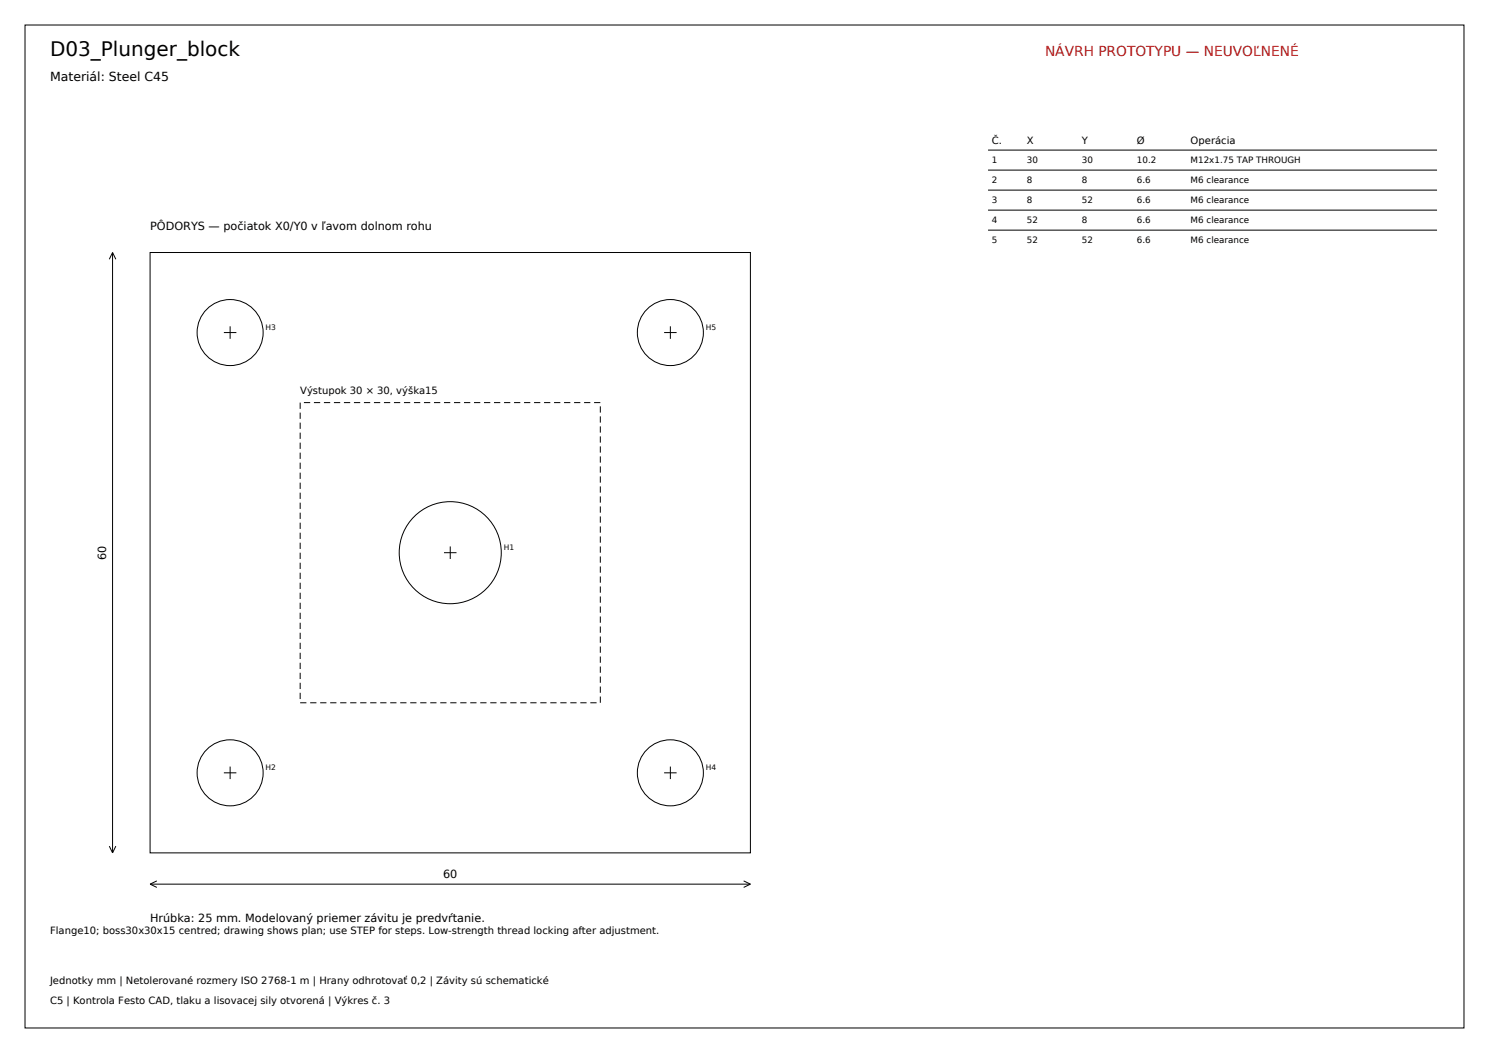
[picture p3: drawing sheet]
<svg xmlns="http://www.w3.org/2000/svg" width="420mm" height="297mm" viewBox="0 0 420 297" stroke-linecap="round" stroke-linejoin="round" font-family="sans-serif">
<defs><g id="words">
<text font-size="5.6" x="14.1" y="15.9">D03_Plunger_block</text>
<text font-size="3.9" fill="#b31414" x="294.8" y="15.9">NÁVRH PROTOTYPU — NEUVOĽNENÉ</text>
<text font-size="3.5" x="14.1" y="22.9">Materiál: Steel C45</text>
<g font-size="3.2">
<text x="42.3" y="64.9">PÔDORYS — počiatok X0/Y0 v ľavom dolnom rohu</text>
<text x="30" y="157.9" transform="rotate(-90 30 157.9)">60</text>
<text x="125" y="247.6">60</text>
<text x="42.3" y="260">Hrúbka: 25 mm. Modelovaný priemer závitu je predvŕtanie.</text>
</g>
<g font-size="2.8">
<text x="279.8" y="40.6">Č.</text>
<text x="289.6" y="40.6">X</text>
<text x="305.2" y="40.6">Y</text>
<text x="320.7" y="40.6">Ø</text>
<text x="335.8" y="40.6">Operácia</text>
<text x="84.7" y="111.1">Výstupok 30 × 30, výška15</text>
<text x="14.1" y="263.5">Flange10; boss30x30x15 centred; drawing shows plan; use STEP for steps. Low-strength thread locking after adjustment.</text>
<text x="14.1" y="277.6">Jednotky mm | Netolerované rozmery ISO 2768-1 m | Hrany odhrotovať 0,2 | Závity sú schematické</text>
<text x="14.1" y="283.2">C5 | Kontrola Festo CAD, tlaku a lisovacej sily otvorená | Výkres č. 3</text>
</g>
<g font-size="2.5">
<text x="279.8" y="45.9">1</text>
<text x="289.6" y="45.9">30</text>
<text x="305.2" y="45.9">30</text>
<text x="320.7" y="45.9">10.2</text>
<text x="335.8" y="45.9">M12x1.75 TAP THROUGH</text>
<text x="279.8" y="51.5">2</text>
<text x="289.6" y="51.5">8</text>
<text x="305.2" y="51.5">8</text>
<text x="320.7" y="51.5">6.6</text>
<text x="335.8" y="51.5">M6 clearance</text>
<text x="279.8" y="57.2">3</text>
<text x="289.6" y="57.2">8</text>
<text x="305.2" y="57.2">52</text>
<text x="320.7" y="57.2">6.6</text>
<text x="335.8" y="57.2">M6 clearance</text>
<text x="279.8" y="62.8">4</text>
<text x="289.6" y="62.8">52</text>
<text x="305.2" y="62.8">8</text>
<text x="320.7" y="62.8">6.6</text>
<text x="335.8" y="62.8">M6 clearance</text>
<text x="279.8" y="68.4">5</text>
<text x="289.6" y="68.4">52</text>
<text x="305.2" y="68.4">52</text>
<text x="320.7" y="68.4">6.6</text>
<text x="335.8" y="68.4">M6 clearance</text>
</g>
<g font-size="2.1">
<text x="74.9" y="93.1">H3</text>
<text x="199.1" y="93.1">H5</text>
<text x="142.1" y="155.2">H1</text>
<text x="74.9" y="217.3">H2</text>
<text x="199.1" y="217.3">H4</text>
</g>
</g></defs>
<g fill="none" stroke="#000" stroke-width=".28">
<path d="M7.1 7.1h405.8v282.8h-405.8zM278.7 42.3h126.6M278.7 48h126.6M278.7 53.6h126.6M278.7 59.3h126.6M31.7 71.2v169.4M31.7 71.2l-.9 1.9M31.7 71.2l1 1.9M42.3 71.2h169.4v169.4h-169.4zM278.7 64.9h126.6M63.1 93.8h3.6M64.9 92v3.6"/>
<path d="M187.3 93.8h3.6M189.1 92v3.6M125.2 155.9h3.6M127 154.1v3.6M63.1 218h3.6M64.9 216.2v3.5M187.3 218h3.6M189.1 216.2v3.5M30.8 238.6l.9 2M32.7 238.6l-1 2M42.3 249.4h169.4M42.3 249.4l1.9 .9"/>
<path d="M44.2 248.5l-1.9 .9M209.8 248.5l1.9 .9M211.7 249.4l-1.9 .9"/>
<circle cx="64.9" cy="93.8" r="9.3"/>
<circle cx="189.1" cy="93.8" r="9.3"/>
<circle cx="127" cy="155.9" r="14.4"/>
<circle cx="64.9" cy="218" r="9.3"/>
<circle cx="189.1" cy="218" r="9.3"/>
</g>
<path d="M84.7 113.6h84.6v84.6h-84.6z" fill="none" stroke="#000" stroke-width=".28" stroke-dasharray="1.8 1.1" stroke-linecap="butt"/>
<use href="#words"/>
</svg>
